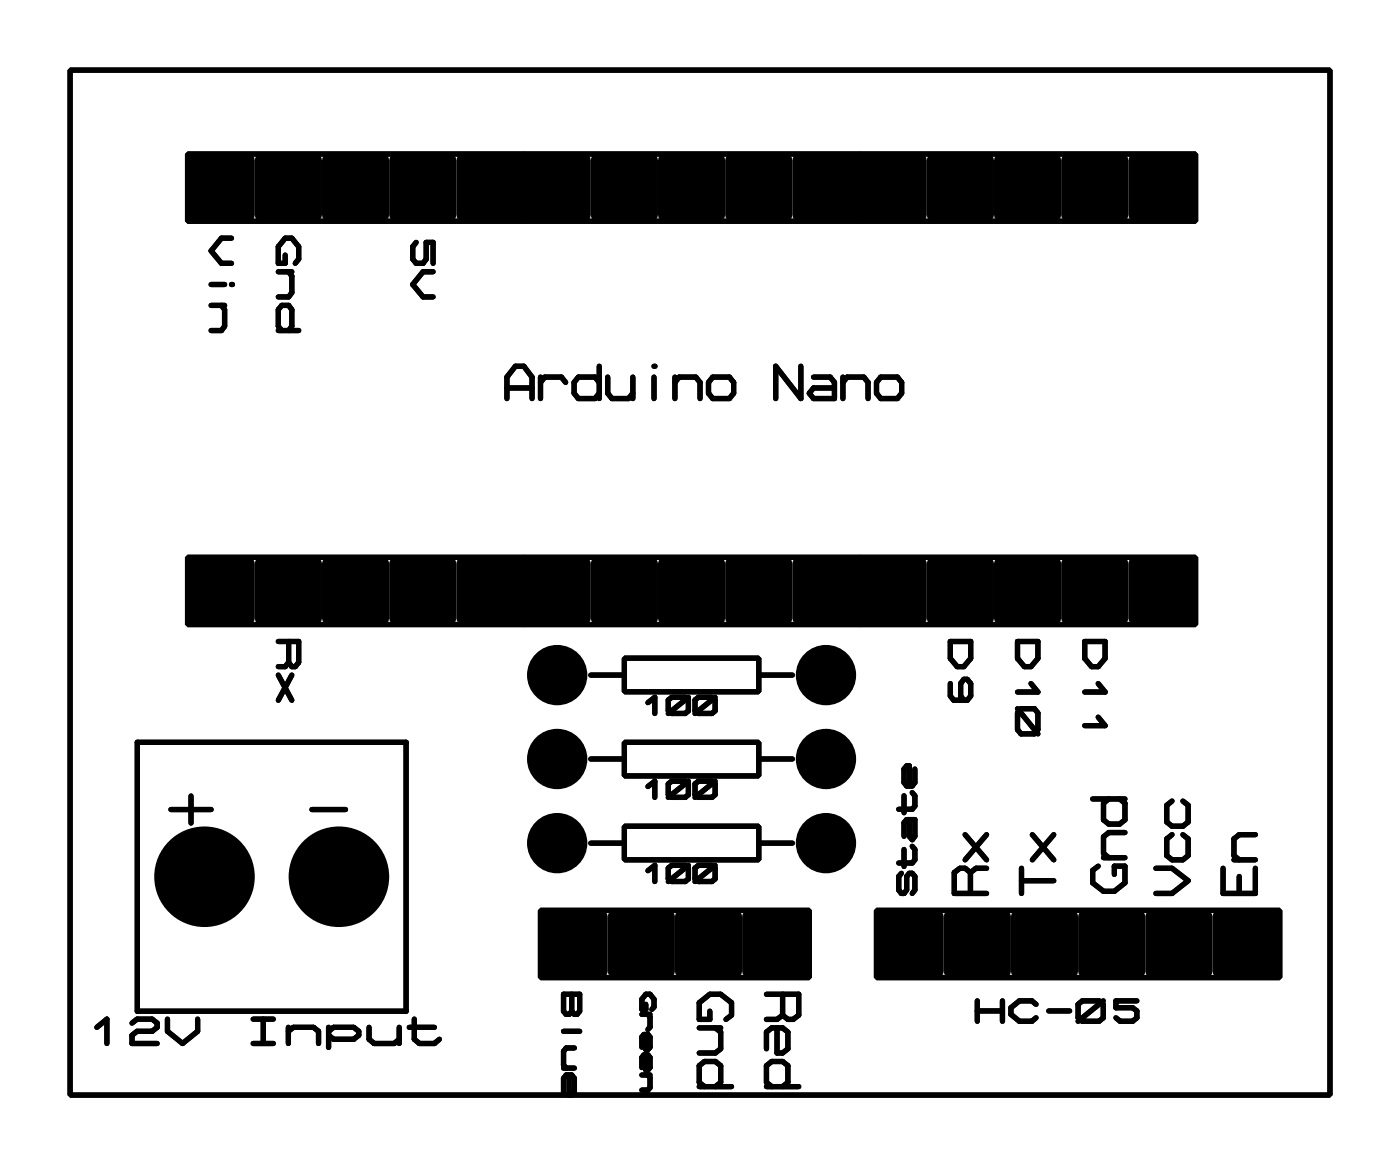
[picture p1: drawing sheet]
<svg xmlns="http://www.w3.org/2000/svg" width="53mm" height="44mm" viewBox="0 0 53 44" stroke-linecap="round" stroke-linejoin="round" font-family="sans-serif">
<g fill="#000">
<path d="M7.2 5.9l.1-.1h2.1l.2 .1v.1v2.1v.2l-.2 .1h-2.1l-.1-.1-.1-.2v-2.1z" fill-rule="evenodd"/>
<path d="M9.7 5.9l.2-.1h2l.2 .1 .1 .1v2.1l-.1 .2-.2 .1h-2l-.2-.1-.1-.2v-2.1z" fill-rule="evenodd"/>
<path d="M12.2 5.9l.2-.1h2.1l.1 .1 .1 .1v2.1l-.1 .2-.1 .1h-2.1l-.2-.1v-.2v-2.1z" fill-rule="evenodd"/>
<path d="M14.8 5.9l.1-.1h2.1l.2 .1v.1v2.1v.2l-.2 .1h-2.1l-.1-.1-.1-.2v-2.1z" fill-rule="evenodd"/>
<path d="M17.3 5.9l.2-.1h2.1l.1 .1 .1 .1v2.1l-.1 .2-.1 .1h-2.1l-.2-.1-.1-.2v-2.1z" fill-rule="evenodd"/>
<path d="M19.9 5.9l.1-.1h2.1l.2 .1v.1v2.1v.2l-.2 .1h-2.1l-.1-.1-.1-.2v-2.1z" fill-rule="evenodd"/>
<path d="M22.4 5.9l.2-.1h2l.2 .1 .1 .1v2.1l-.1 .2-.2 .1h-2l-.2-.1-.1-.2v-2.1z" fill-rule="evenodd"/>
<path d="M24.9 5.9l.2-.1h2.1l.1 .1 .1 .1v2.1l-.1 .2-.1 .1h-2.1l-.2-.1v-.2v-2.1z" fill-rule="evenodd"/>
<path d="M27.5 5.9l.1-.1h2.1l.2 .1v.1v2.1v.2l-.2 .1h-2.1l-.1-.1-.1-.2v-2.1z" fill-rule="evenodd"/>
<path d="M30 5.9l.2-.1h2.1l.1 .1 .1 .1v2.1l-.1 .2-.1 .1h-2.1l-.2-.1-.1-.2v-2.1z" fill-rule="evenodd"/>
<path d="M32.6 5.9l.1-.1h2.1l.2 .1v.1v2.1v.2l-.2 .1h-2.1l-.1-.1-.1-.2v-2.1z" fill-rule="evenodd"/>
<path d="M35.1 5.9l.2-.1h2l.2 .1 .1 .1v2.1l-.1 .2-.2 .1h-2l-.2-.1-.1-.2v-2.1z" fill-rule="evenodd"/>
<path d="M37.6 5.9l.2-.1h2.1l.1 .1 .1 .1v2.1l-.1 .2-.1 .1h-2.1l-.2-.1v-.2v-2.1z" fill-rule="evenodd"/>
<path d="M40.2 5.9l.1-.1h2.1l.2 .1v.1v2.1v.2l-.2 .1h-2.1l-.1-.1-.1-.2v-2.1z" fill-rule="evenodd"/>
<path d="M42.7 5.9l.2-.1h2.1l.1 .1 .1 .1v2.1l-.1 .2-.1 .1h-2.1l-.2-.1-.1-.2v-2.1z" fill-rule="evenodd"/>
<path d="M7.2 21.1h.1h2.1h.2v.2v2.1v.1l-.2 .1h-2.1l-.1-.1-.1-.1v-2.1z" fill-rule="evenodd"/>
<path d="M9.7 21.1h.2h2h.2l.1 .2v2.1l-.1 .1-.2 .1h-2l-.2-.1-.1-.1v-2.1z" fill-rule="evenodd"/>
<path d="M12.2 21.1h.2h2.1h.1l.1 .2v2.1l-.1 .1-.1 .1h-2.1l-.2-.1v-.1v-2.1z" fill-rule="evenodd"/>
<path d="M14.8 21.1h.1h2.1h.2v.2v2.1v.1l-.2 .1h-2.1l-.1-.1-.1-.1v-2.1z" fill-rule="evenodd"/>
<path d="M17.3 21.1h.2h2.1h.1l.1 .2v2.1l-.1 .1-.1 .1h-2.1l-.2-.1-.1-.1v-2.1z" fill-rule="evenodd"/>
<path d="M19.9 21.1h.1h2.1h.2v.2v2.1v.1l-.2 .1h-2.1l-.1-.1-.1-.1v-2.1z" fill-rule="evenodd"/>
<path d="M20.5 34.5l.2-.1h2l.2 .1 .1 .1v2.1l-.1 .2h-.2h-2h-.2l-.1-.2v-2.1z" fill-rule="evenodd"/>
<path d="M22.4 21.1h.2h2h.2l.1 .2v2.1l-.1 .1-.2 .1h-2l-.2-.1-.1-.1v-2.1z" fill-rule="evenodd"/>
<path d="M23 34.5l.2-.1h2.1l.1 .1 .1 .1v2.1l-.1 .2h-.1h-2.1h-.2v-.2v-2.1z" fill-rule="evenodd"/>
<path d="M24.9 21.1h.2h2.1h.1l.1 .2v2.1l-.1 .1-.1 .1h-2.1l-.2-.1v-.1v-2.1z" fill-rule="evenodd"/>
<path d="M25.6 34.5l.1-.1h2.1l.2 .1v.1v2.1v.2h-.2h-2.1h-.1l-.1-.2v-2.1z" fill-rule="evenodd"/>
<path d="M27.5 21.1h.1h2.1h.2v.2v2.1v.1l-.2 .1h-2.1l-.1-.1-.1-.1v-2.1z" fill-rule="evenodd"/>
<path d="M28.1 34.5l.2-.1h2.1l.1 .1 .1 .1v2.1l-.1 .2h-.1h-2.1h-.2l-.1-.2v-2.1z" fill-rule="evenodd"/>
<path d="M30 21.1h.2h2.1h.1l.1 .2v2.1l-.1 .1-.1 .1h-2.1l-.2-.1-.1-.1v-2.1z" fill-rule="evenodd"/>
<path d="M33.2 34.5l.2-.1h2l.2 .1 .1 .1v2.1l-.1 .2h-.2h-2h-.2l-.1-.2v-2.1z" fill-rule="evenodd"/>
<path d="M32.6 21.1h.1h2.1h.2v.2v2.1v.1l-.2 .1h-2.1l-.1-.1-.1-.1v-2.1z" fill-rule="evenodd"/>
<path d="M35.7 34.5l.2-.1h2.1l.1 .1 .1 .1v2.1l-.1 .2h-.1h-2.1h-.2v-.2v-2.1z" fill-rule="evenodd"/>
<path d="M35.1 21.1h.2h2h.2l.1 .2v2.1l-.1 .1-.2 .1h-2l-.2-.1-.1-.1v-2.1z" fill-rule="evenodd"/>
<path d="M38.3 34.5l.1-.1h2.1l.2 .1v.1v2.1v.2h-.2h-2.1h-.1l-.1-.2v-2.1z" fill-rule="evenodd"/>
<path d="M37.6 21.1h.2h2.1h.1l.1 .2v2.1l-.1 .1-.1 .1h-2.1l-.2-.1v-.1v-2.1z" fill-rule="evenodd"/>
<path d="M40.8 34.5l.2-.1h2.1l.1 .1 .1 .1v2.1l-.1 .2h-.1h-2.1h-.2l-.1-.2v-2.1z" fill-rule="evenodd"/>
<path d="M40.2 21.1h.1h2.1h.2v.2v2.1v.1l-.2 .1h-2.1l-.1-.1-.1-.1v-2.1z" fill-rule="evenodd"/>
<path d="M43.4 34.5l.1-.1h2.1l.2 .1v.1v2.1v.2h-.2h-2.1h-.1l-.1-.2v-2.1z" fill-rule="evenodd"/>
<path d="M42.7 21.1h.2h2.1h.1l.1 .2v2.1l-.1 .1-.1 .1h-2.1l-.2-.1-.1-.1v-2.1z" fill-rule="evenodd"/>
<path d="M45.9 34.5l.2-.1h2l.2 .1 .1 .1v2.1l-.1 .2h-.2h-2h-.2l-.1-.2v-2.1z" fill-rule="evenodd"/>
<circle cx="7.7" cy="33.1" r="1.9"/>
<circle cx="12.8" cy="33.1" r="1.9"/>
<circle cx="21.1" cy="31.9" r="1.14"/>
<circle cx="21.1" cy="28.7" r="1.14"/>
<circle cx="21.1" cy="25.5" r="1.14"/>
<circle cx="31.2" cy="31.9" r="1.14"/>
<circle cx="31.2" cy="28.7" r="1.14"/>
<circle cx="31.2" cy="25.5" r="1.14"/>
</g>
<g fill="none" stroke="#000" stroke-width=".2">
<path d="M2.6 2.6h47.7v38.8h-47.7zM7.1 5.8h12.7v2.6h-12.7zM8 11.5h.5M8 10.7h.5M8.4 11.5l.1 .2v.6l-.1 .2h-.4M8.7 10.7h.1M8.7 9h-.3l-.4 .5 .4 .4h.3M10.5 10.3h.5M10.5 12.5h.8M10.6 12.5l-.1-.2v-.6l.1-.2h.3l.1 .2v.6l-.1 .2M10.8 9.6v.3h-.3v-.6l.3-.3h.2l.3 .3v.5l-.1 .1M10.9 10.3l.1 .1v.7l-.1 .1h-.4"/>
<path d="M15.7 9.2l-.1 .1v.5l.1 .1h.3l.1-.1v-.6h.3v.7M16.4 10.3h-.4l-.4 .4 .4 .5h.4M19.2 15.1v-.9l.3-.4h.3l.3 .4v.9M19.2 14.7h.9M19.8 5.8h12.7v2.6h-12.7zM20.4 14.2v.9M20.4 14.4l.2-.2h.6l.2 .2M22.6 14.4l-.1-.2h-.6l-.2 .2v.5l.2 .2h.6l.1-.2M22.6 13.8v1.3M23 14.2v.7l.1 .2h.7l.1-.2M23.9 14.2v.9M24.7 13.8h.1"/>
<path d="M24.7 14.2v.9M25.5 14.4l.2-.2h.6l.2 .2v.7M25.5 14.2v.9M26.9 14.2h.7l.1 .2v.5l-.1 .2h-.7l-.1-.2v-.5zM30.3 13.8v1.3l-1-1.3v1.3M30.7 14.2h.7l.1 .2v.7h-.8l-.1-.2 .1-.2h.8M31.9 14.4l.1-.2h.6l.2 .2v.7M31.9 14.2v.9M32.5 5.8h12.7v2.6h-12.7zM33.3 14.2h.6l.2 .2v.5l-.2 .2h-.6l-.2-.2v-.5zM3.7 38.8l.3-.3v.9M5 38.7l.2-.2h.5l.2 .2v.1l-.2 .2h-.5l-.2 .1v.3h.9"/>
<path d="M5.2 28h10.1v10.2h-10.1zM6.3 38.5v.5l.6 .4 .6-.4v-.5M6.5 30.6h1.5M7.1 21.1h12.7v2.5h-12.7zM7.2 30.1v1M9.6 38.5h.7M9.6 39.4h.7M9.9 38.5v.9M10.5 24.2h.8v.8l-.1 .2h-.2l-.1-.2M10.5 25.5l.5 1M10.9 38.8v.6M10.9 39l.2-.2h.7l.2 .2v.4"/>
<path d="M10.9 25l-.1 .2h-.3M10.9 24.2v.8M11 25.5l-.5 1M11.8 30.6h1.3M12.4 39l.2-.2h.8l.2 .2v.1l-.2 .2h-.8l-.2-.2M12.4 38.8v.8M13.9 38.8v.5l.2 .1h.8l.2-.1M15.1 38.8v.6M15.5 38.8h.9M15.7 38.5v.8l.1 .1h.6l.2-.1M19.8 21.1h12.7v2.5h-12.7zM20.4 34.4h10.2v2.5h-10.2z"/>
<path d="M21.3 39h.6M21.3 37.6h.6v.6l-.1 .1-.2-.1-.2 .1-.1-.1zM21.6 37.6v.6M21.7 39.6h-.3l-.1 .1v.5l.1 .2M22.3 25.5h1.3M22.3 28.7h1.3M22.3 31.9h1.3M23.6 24.9h5.1v1.2h-5.1zM23.6 28h5.1v1.3h-5.1zM23.6 31.2h5.1v1.3h-5.1zM24.3 38.3h.3M24.4 37.9v.2h-.1v-.3l.1-.2h.2l.1 .2-.1 .3"/>
<path d="M24.4 39.1v.6l.2-.1v-.4l-.1-.1-.2 .1v.4M24.4 39.9v.5l.2-.1v-.3l-.1-.1-.2 .1v.3M24.5 38.3l.1 .1v.4l-.1 .1M24.5 26.5l.2-.2v.7M24.5 29.7l.2-.2v.6M24.5 32.9l.2-.2v.6M25.3 26.4l.1-.1h.5l.1 .1v.5l-.1 .1h-.5l-.1-.1zM25.3 29.6l.1-.1h.5l.1 .1v.4l-.1 .1h-.5l-.1-.1zM25.3 32.8l.1-.1h.5l.1 .1v.4l-.1 .1h-.5l-.1-.1zM26 26.3l-.7 .7M26 29.5l-.7 .6M26 32.7l-.7 .6"/>
<path d="M26.3 26.4l.1-.1h.5l.1 .1v.5l-.1 .1h-.5l-.1-.1zM26.3 29.6l.1-.1h.5l.1 .1v.4l-.1 .1h-.5l-.1-.1zM26.3 32.8l.1-.1h.5l.1 .1v.4l-.1 .1h-.5l-.1-.1zM26.4 38.8h.8M26.8 38.2v.3h-.4v-.6l.4-.3h.4l.4 .3v.5l-.2 .1M27 26.3l-.7 .7M27 29.5l-.7 .6M27 32.7l-.7 .6M27 38.8l.2 .2v.6l-.2 .2h-.6M28.7 25.5h1.2M28.7 28.7h1.2M28.7 31.9h1.2"/>
<path d="M29 37.6h1.2v.8l-.2 .1h-.2l-.2-.1M29.4 38.8v1h.2l.2-.2v-.6l-.2-.2h-.4l-.2 .2v.6M29.6 38.4l-.2 .1h-.4M29.6 37.6v.8M32.5 21.1h12.7v2.5h-12.7zM33.1 34.4h15.3v2.5h-15.3zM34.1 33l-.1 .1v.5l.1 .2 .2-.2v-.5l.1-.1 .2 .1v.5l-.1 .2M34.2 30.1v.6M34.2 32.1v.6M34.4 31v.6l.1 .1 .1-.1v-.6h-.3l-.1 .1v.5M34.5 29.9l.1 .2v.4l-.1 .1h-.5M34.5 32l.1 .1v.4l-.1 .1h-.5"/>
<path d="M34.6 29.1v.5l-.1 .1h-.2l-.1-.1v-.5l.2-.2v.8M35.9 24.2h.8v.7l-.3 .3h-.2l-.3-.3zM35.9 25.8v.5l.1 .2h.6l.1-.2v-.5l-.1-.1h-.2l-.1 .1v.5l.1 .2M36.5 31.5l.8 1M36.7 33l-.2-.2h-.2l-.2 .2v.8h1.2M36.7 33v.8M36.9 37.8v.8M36.9 38.2h1M37.3 32.8h-.4l-.2 .2M37.3 31.5l-.8 1M37.9 37.8v.8M38.5 24.2h.7v.7l-.2 .3h-.3l-.2-.3z"/>
<path d="M38.5 26.8l.7 .9M38.6 26.8h.5l.1 .1v.7l-.1 .1h-.5l-.1-.1v-.7zM38.6 32.8v1M38.6 33.3h1.2M39 25.8l.2 .3h-.7M39 31.5l.8 1M39.2 37.9l-.2-.1h-.5l-.3 .3v.2l.3 .3h.5l.2-.1M39.6 38.2h.8M39.8 31.5l-.8 1M40.7 37.9l.2-.1h.6l.2 .1v.6l-.2 .1h-.6l-.2-.1zM41 24.2h.8v.7l-.3 .3h-.2l-.3-.3zM41.3 30.2h1.2"/>
<path d="M41.5 32.7l-.2 .2v.5l.4 .3h.4l.4-.3v-.7h-.4v.3M41.5 25.8l.3 .3h-.8M41.5 27.1l.3 .3h-.8M41.7 37.8l-1 .8M41.7 32.4h.8M41.9 30.2l-.2 .1v.7l.2 .1h.4l.2-.1v-.7l-.2-.1M42.5 31.5h-.6l-.2 .1v.6l.2 .2M43 37.8h-.8v.3h.6l.2 .1v.3l-.2 .1h-.5l-.1-.1M43.7 32.8h.6l.6 .5-.6 .5h-.6M44.3 30.3l-.2 .1v.7l.2 .1h.4l.2-.1v-.7l-.2-.1M44.3 31.5l-.2 .2v.6l.2 .2h.4l.2-.2v-.6l-.2-.2M46.2 32.8v1h1.2v-1"/>
<path d="M46.6 32.5h.8M46.8 33.1v.7M47.4 31.5h-.6l-.2 .2v.6l.2 .2M21.3 40.4h.4M21.5 40.6v.8l.2-.1v-.6l-.1-.1h-.2l-.1 .1v.6M24.3 40.6h.3M24.5 40.6l.1 .1v.4l-.1 .1h-.2M26.4 41.1h1.2M26.6 41.1l-.2-.2v-.6l.2-.2h.4l.2 .2v.6l-.2 .2M29 41.1h1.2M29.2 41.1l-.2-.2v-.6l.2-.2h.4l.2 .2v.6l-.2 .2"/>
</g>
</svg>
